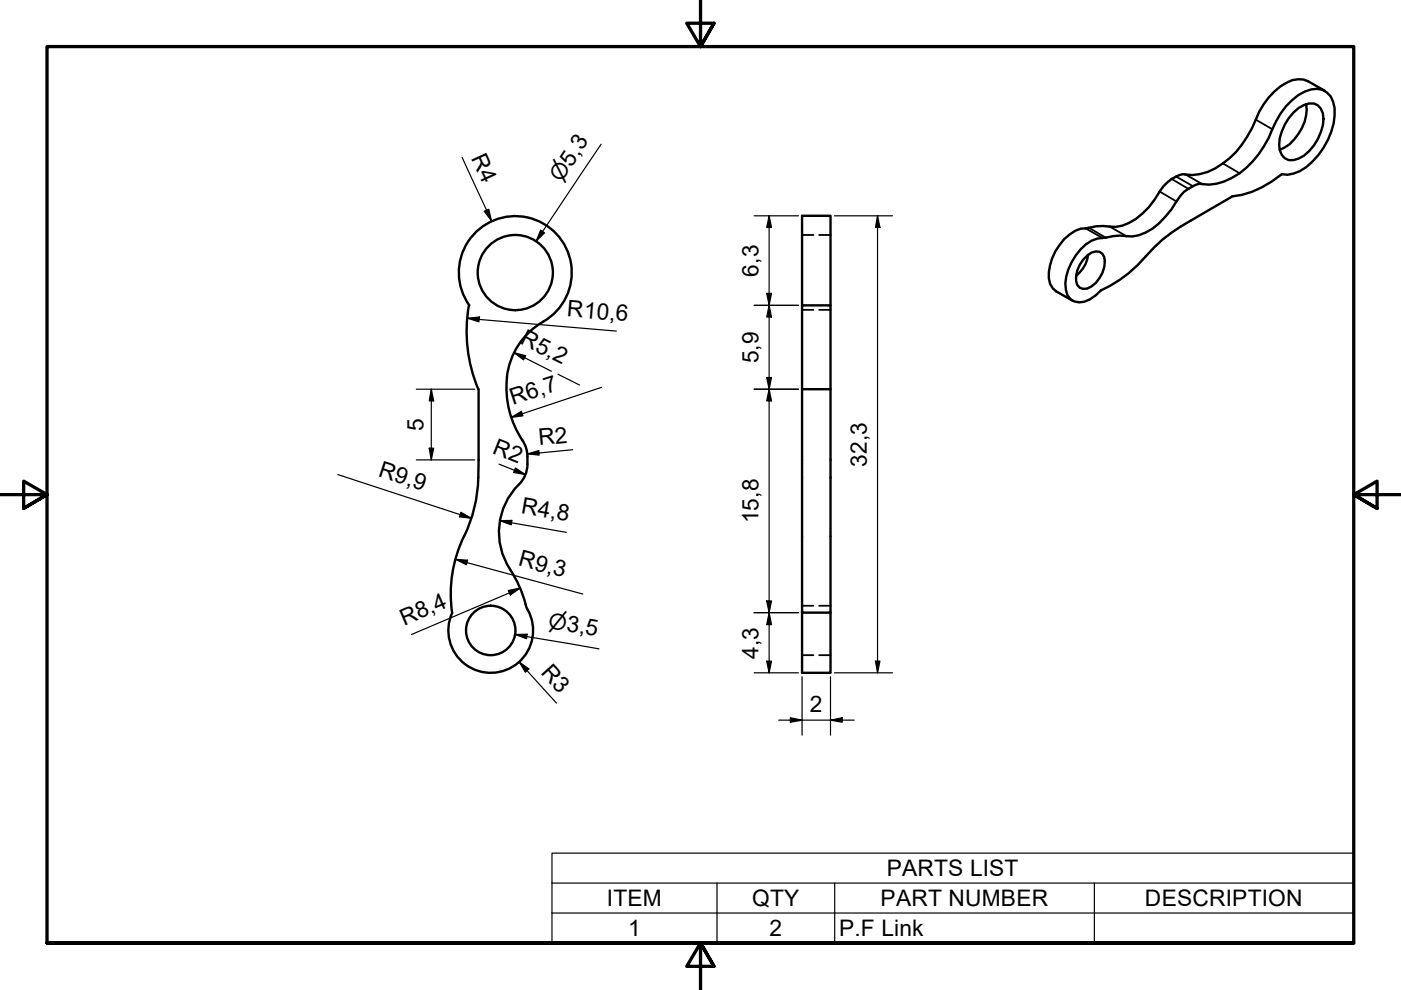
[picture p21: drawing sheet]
<svg xmlns="http://www.w3.org/2000/svg" width="297mm" height="210mm" viewBox="0 0 297 210" stroke-linecap="round" stroke-linejoin="round" font-family="sans-serif">
<defs><g id="words">
<g font-size="4.8">
<text x="99.8" y="33.4" transform="rotate(65 99.8 33.4)">R4</text>
<text x="160.8" y="58.6" transform="rotate(-90 160.8 58.6)">6,3</text>
<text x="120.1" y="67" transform="rotate(5 120.1 67)">R10,6</text>
<text x="110" y="72.7" transform="rotate(26 110 72.7)">R5,2</text>
<text x="160.8" y="77" transform="rotate(-90 160.8 77)">5,9</text>
<text x="108.7" y="86" transform="rotate(-18 108.7 86)">R6,7</text>
<text x="89.8" y="91.4" transform="rotate(-90 89.8 91.4)">5</text>
<text x="114.3" y="94.4" transform="rotate(-5 114.3 94.4)">R2</text>
<text x="80" y="100.9" transform="rotate(18 80 100.9)">R9,9</text>
<text x="104.2" y="96" transform="rotate(22 104.2 96)">R2</text>
<text x="183.8" y="99" transform="rotate(-90 183.8 99)">32,3</text>
<text x="110.4" y="108.8" transform="rotate(10 110.4 108.8)">R4,8</text>
<text x="160.8" y="111" transform="rotate(-90 160.8 111)">15,8</text>
<text x="109.7" y="119.8" transform="rotate(15 109.7 119.8)">R9,3</text>
<text x="85.7" y="132.7" transform="rotate(-23 85.7 132.7)">R8,4</text>
<text x="114.5" y="142.7" transform="rotate(48 114.5 142.7)">R3</text>
<text x="160.8" y="139.7" transform="rotate(-90 160.8 139.7)">4,3</text>
<text x="171.7" y="151">2</text>
<text x="188" y="185.8">PARTS LIST</text>
<text x="128.7" y="192.2">ITEM</text>
<text x="159.4" y="192.2">QTY</text>
<text x="186.7" y="192.2">PART NUMBER</text>
<text x="242.8" y="192.2">DESCRIPTION</text>
<text x="133.2" y="198.5">1</text>
<text x="163.1" y="198.5">2</text>
<text x="177.9" y="198.5">P.F Link</text>
</g>
<g font-size="4.6">
<text x="119" y="38.8" transform="rotate(-56 119 38.8)">⌀5,3</text>
<text x="116.1" y="133.2" transform="rotate(10 116.1 133.2)">⌀3,5</text>
</g>
</g></defs>
<!-- layer: Visible (ISO) -->
<g fill="none" stroke="#000" stroke-width=".51">
<path d="M280.9 19.3l-3.5-2.1a4.8 4.8 0 0 0-4.7 .4 14.7 14.7 0 0 0-6.4 7.8 20.5 20.5 0 0 1-8.7 10.3 10.1 10.1 0 0 1-6.8 1.2 7.8 7.8 0 0 0-4.9 3.7 14.9 14.9 0 0 1-8 7.3l-1.4 .2a15.4 15.4 0 0 0-6.3 .3 6.2 6.2 0 0 0-4.5 2.2 11.6 11.6 0 0 0-3.3 8.4l.2 1.2 .6 .9 .7 .7 3.6 2M274.3 23.8a5.2 5.2 0 0 1 4.3-1.9 3.1 3.1 0 0 1 2 3.3 10.3 10.3 0 0 1-5.3 8.4 2.63 2.63 0 0 1-4-1.8 9.9 9.9 0 0 1 3-8zM276.9 22.1a9.7 9.7 0 0 1-5.6 9.7M229.1 52.9a6.7 6.7 0 0 1 5.3-2.5 13 13 0 0 1 5.7-.3 10.7 10.7 0 0 0 7-4.2l1.2-1.5a10.7 10.7 0 0 1 4.6-4.9l1.4-.5a10.8 10.8 0 0 0 8.5-2.3 20.7 20.7 0 0 0 6.9-9.3 14.6 14.6 0 0 1 7-8 4.2 4.2 0 0 1 5.4 1 7.7 7.7 0 0 1 .7 5.7 16 16 0 0 1-7.2 10.2l-1.3 .5-1.3 .3-1.2-.2a20.5 20.5 0 0 1-10.5 4.7l-8.8 5.2a33.2 33.2 0 0 0-9.5 7.5 27.2 27.2 0 0 1-9.6 7.3 6.6 6.6 0 0 1-4.6 2.5 2.81 2.81 0 0 1-2.8-2.7 10.9 10.9 0 0 1 3.1-8.5zM229.6 55.1l.9-.9a2.28 2.28 0 0 1 3.2-.4 4.1 4.1 0 0 1 0 4 5.8 5.8 0 0 1-3.2 3.4 1.74 1.74 0 0 1-2.3-1.6 6.3 6.3 0 0 1 1.4-4.5zM230.7 54a6.7 6.7 0 0 1-2.5 4.5M99.4 64.7a31.7 31.7 0 0 0 2 17.8M99.5 64.7a12 12 0 0 1 3.1-16.9 12 12 0 0 1 16.8 3.7 12 12 0 0 1-4.2 16.7 15.5 15.5 0 0 0-7.7 11.8M170.1 64.7h6v17.8h-6zM170.1 64.7v-18.9h6v18.9M101.5 82.5l-.1 18.8a29.8 29.8 0 0 1-3 12.4M107.5 80a20.2 20.2 0 0 0 3.3 13.4"/>
<path d="M110.8 93.4l.6 1.1 .3 1.1 .1 2.8M111.8 98.4l-.1 1.4-.5 1.3-1.2 1.6M170.1 82.5v47.4h6v-47.4M98.4 113.7a28 28 0 0 0-2.5 16.2M110 102.7a14.4 14.4 0 0 0-1.4 18.8 25.1 25.1 0 0 1 2.8 6.6M111.4 128.1l.1 .4a9.3 9.3 0 0 1-2.5 12.6 9 9 0 0 1-10.8-.6 9 9 0 0 1-2.3-10.6M170.1 129.9v12.8h6v-12.8"/>
<circle cx="109.3" cy="57.8" r="8"/>
<circle cx="104" cy="133.7" r="5.2"/>
</g>
<!-- layer: Visible Narrow (ISO) -->
<path d="M248.4 37.9l3.6 2.1M249.4 37.4l3.5 2.1M251.3 37l3.6 2M259.3 34.6l3.5 2.1M266.3 25.4l3.4 2M230.2 48.4l3.5 2.1M230.9 48.3l3.5 2.1M235.3 48l3.5 2.1M245.9 40.6l3.5 2.1" fill="none" stroke="#000" stroke-width=".38"/>
<!-- layer: Hidden (ISO) -->
<path d="M170.1 49.8h2.4M173.7 49.8h2.4M170.1 65.7h2.4M173.7 65.7h2.4M170.1 128.4h2.4M170.1 138.9h2.4M173.7 128.4h2.4M173.7 138.9h2.4" fill="none" stroke="#000" stroke-width=".38"/>
<!-- layer: Symbol (ISO) -->
<path d="M117 187.2v-6.3h170v6.3M117 187.2h170v6.4M117 187.2v12.7h170v-6.3M117 193.6h170M152 187.2v12.7M177 187.2v12.7M232 187.2v12.7" fill="none" stroke="#000" stroke-width=".25"/>
<!-- layer: Border (ISO) -->
<path d="M148.5 -.1v10l-2.9-5h5.8l-2.9 5 2.9-5M0 104.9h10l-5-2.9v5.8l5-2.9-5 2.9M297 104.9h-10l5-2.9v5.8l-5-2.9 5 2.9M10 199.9v-190h277v190h-277h277M151.4 204.9l-2.9-5 2.9 5h-5.8l2.9-5v10" fill="none" stroke="#000" stroke-width=".7"/>
<!-- layer: Dimension (ISO) -->
<g fill="none" stroke="#000" stroke-width=".25">
<path d="M98 33.4l6.2 13.4M127.4 30.6l-13.7 20.6M102.7 44.8l.9-.4 .6 2.4zM114.6 48.8l.8 .6-1.7 1.8zM159.9 45.8h9.4M163.1 45.8l.5 2.4h-1zM163.1 45.8v96.9M176.9 45.8h12.3M186.1 45.8l.5 2.4h-1zM186.1 45.8v96.9M99.1 67.5l2.6-.3-.2 1zM99.1 67.5l31.6 2.7"/>
<path d="M109 74.8l2.4 .6-.4 .9zM109 74.8l7.9 3.9M118.3 79.3l4.6 2.3M159.9 64.7h9.4M162.6 62.2h1l-.5 2.5zM163.1 64.7l.5 2.5h-1zM88.3 82.5h12.3M88.3 97.5h12.3M91 95h.9l-.5 2.5zM91.4 82.5l.5 2.5h-.9zM91.4 82.5v15M105.8 98.4l5.6 2.2"/>
<path d="M108.4 88.5l2.2-1.3 .3 1zM109.3 99.2l2.1 1.4-2.5-.4zM111.8 96.2l2.4-.7 .1 1zM121.4 95.3l-9.6 .9M127.5 82.1l-19.1 6.4M159.9 82.5h9.4M162.6 80h1l-.5 2.5zM163.1 82.5l.5 2.5h-1zM71.6 100.6l28.3 9.3M96.6 118.6l2.5 .2-.2 .9zM96.6 118.6l27 7.4M97.7 108.6l2.2 1.3-2.5-.3z"/>
<path d="M106 110.4l2.5-.1-.1 1zM106 110.4l14.1 2.5M107.8 125.2l2.5-.5-2.1 1.4zM109.2 134.5h2.6l-.2 .9zM109.2 134.5l17.8 3.1M110.3 124.7l-23.1 9.8M159.9 129.9h9.4M162.6 127.4h1l-.5 2.5zM163.1 129.9l.5 2.5h-1zM110.1 140.4l2 1.4-.7 .7zM110.1 140.4l7.9 8.7M159.9 142.7h9.4"/>
<path d="M162.6 140.2h1l-.5 2.5zM165.1 152.7h16M167.6 152.2l2.5 .5-2.5 .4zM170.1 143.5v12.4M176.1 152.7l2.5-.5v.9zM176.1 143.5v12.4M176.9 142.7h12.3M185.6 140.2h1l-.5 2.5z"/>
</g>
<g fill="#000">
<path d="M102.7 44.8l.9-.4 .6 2.4zM114.6 48.8l.8 .6-1.7 1.8zM163.1 45.8l.5 2.4h-1zM186.1 45.8l.5 2.4h-1zM99.1 67.5l2.6-.3-.2 1zM109 74.8l2.4 .6-.4 .9zM162.6 62.2h1l-.5 2.5zM163.1 64.7l.5 2.5h-1zM91 95h.9l-.5 2.5zM91.4 82.5l.5 2.5h-.9zM108.4 88.5l2.2-1.3 .3 1zM111.8 96.2l2.4-.7 .1 1z"/>
<path d="M162.6 80h1l-.5 2.5zM163.1 82.5l.5 2.5h-1zM97.7 108.6l2.2 1.3-2.5-.3zM96.6 118.6l2.5 .2-.2 .9zM106 110.4l2.5-.1-.1 1zM109.3 99.2l2.1 1.4-2.5-.4zM107.8 125.2l2.5-.5-2.1 1.4zM109.2 134.5h2.6l-.2 .9zM162.6 127.4h1l-.5 2.5zM163.1 129.9l.5 2.5h-1zM110.1 140.4l2 1.4-.7 .7zM162.6 140.2h1l-.5 2.5z"/>
<path d="M167.6 152.2l2.5 .5-2.5 .4zM176.1 152.7l2.5-.5v.9zM185.6 140.2h1l-.5 2.5z"/>
</g>
<use href="#words"/>
</svg>
